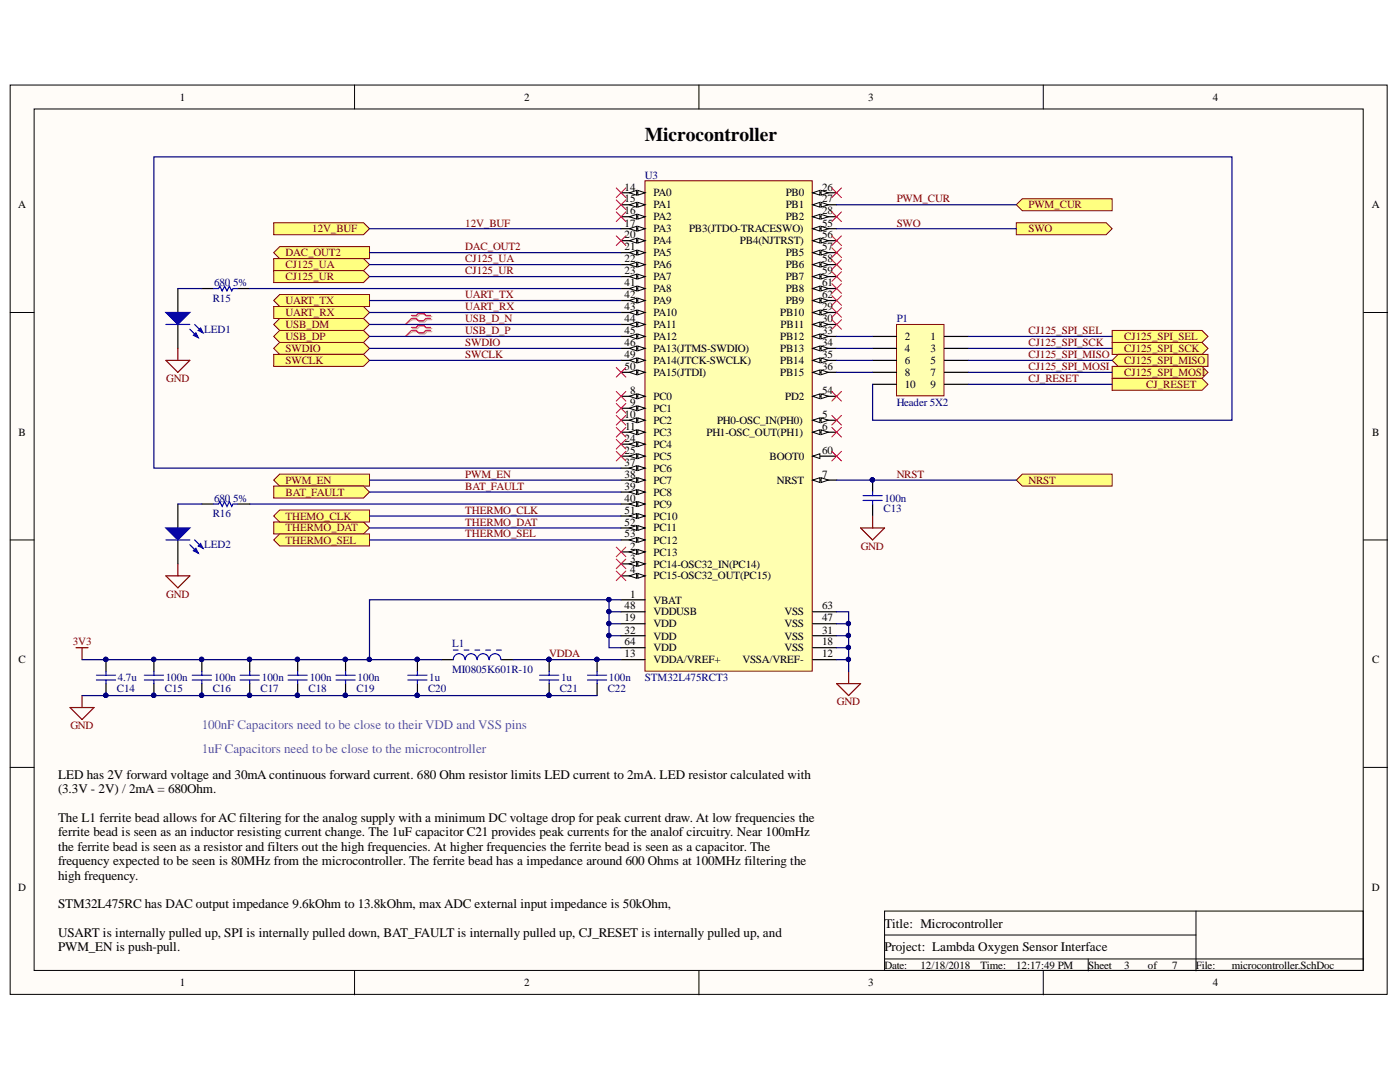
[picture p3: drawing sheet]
<svg xmlns="http://www.w3.org/2000/svg" width="279mm" height="216mm" viewBox="0 0 279 216" stroke-linecap="round" stroke-linejoin="round" font-family="sans-serif">
<defs><g id="words">
<text font-size="3.9" x="128.7" y="28">Microcontroller</text>
<g font-size="2.6" fill="#90f">
<text x="40.3" y="145.4">100nF Capacitors need to be close to their VDD and VSS pins</text>
<text x="40.3" y="150.2">1uF Capacitors need to be close to the microcontroller</text>
</g>
<g font-size="2.6">
<text x="11.6" y="155.4">LED has 2V forward voltage and 30mA continuous forward current. 680 Ohm resistor limits LED current to 2mA. LED resistor calculated with</text>
<text x="11.6" y="158.3">(3.3V - 2V) / 2mA = 680Ohm.</text>
<text x="11.6" y="164">The L1 ferrite bead allows for AC filtering for the analog supply with a minimum DC voltage drop for peak current draw. At low frequencies the</text>
<text x="11.6" y="166.9">ferrite bead is seen as an inductor resisting current change. The 1uF capacitor C21 provides peak currents for the analof circuitry. Near 100mHz</text>
<text x="11.6" y="169.8">the ferrite bead is seen as a resistor and filters out the high frequencies. At higher frequencies the ferrite bead is seen as a capacitor. The</text>
<text x="11.6" y="172.7">frequency expected to be seen is 80MHz from the microcontroller. The ferrite bead has a impedance around 600 Ohms at 100MHz filtering the</text>
<text x="11.6" y="175.5">high frequency.</text>
<text x="11.6" y="181.3">STM32L475RC has DAC output impedance 9.6kOhm to 13.8kOhm, max ADC external input impedance is 50kOhm,</text>
<text x="176.5" y="185.1">Title: Microcontroller</text>
<text x="11.6" y="186.9">USART is internally pulled up, SPI is internally pulled down, BAT_FAULT is internally pulled up, CJ_RESET is internally pulled up, and</text>
<text x="11.6" y="189.8">PWM_EN is push-pull.</text>
<text x="176.5" y="189.8">Project: Lambda Oxygen Sensor Interface</text>
</g>
<g font-size="2.2">
<text x="35.9" y="20.1">1</text>
<text x="104.6" y="20.1">2</text>
<text x="173.3" y="20.1">3</text>
<text x="242" y="20.1">4</text>
<text x="3.6" y="41.6">A</text>
<text x="124.7" y="38">14</text>
<text x="124.7" y="40.4">15</text>
<text x="130.4" y="39.2">PA0</text>
<text x="130.4" y="41.6">PA1</text>
<text x="156.8" y="39.2">PB0</text>
<text x="156.8" y="41.6">PB1</text>
<text x="164.1" y="38">26</text>
<text x="164.1" y="40.4">27</text>
<text x="273.8" y="41.6">A</text>
<text x="124.7" y="42.8">16</text>
<text x="124.7" y="45.2">17</text>
<text x="124.7" y="47.6">20</text>
<text x="130.4" y="43.9">PA2</text>
<text x="130.4" y="46.4">PA3</text>
<text x="137.5" y="46.4">PB3(JTDO-TRACESWO)</text>
<text x="156.8" y="43.9">PB2</text>
<text x="164.1" y="42.8">28</text>
<text x="164.1" y="45.2">55</text>
<text x="164.1" y="47.6">56</text>
<text x="124.7" y="49.9">21</text>
<text x="124.7" y="52.3">22</text>
<text x="130.4" y="48.8">PA4</text>
<text x="130.4" y="51.1">PA5</text>
<text x="130.4" y="53.5">PA6</text>
<text x="147.7" y="48.8">PB4(NJTRST)</text>
<text x="156.8" y="51.1">PB5</text>
<text x="156.8" y="53.5">PB6</text>
<text x="164.1" y="49.9">57</text>
<text x="164.1" y="52.3">58</text>
<text x="124.7" y="54.8">23</text>
<text x="124.7" y="57.1">41</text>
<text x="124.7" y="59.5">42</text>
<text x="130.4" y="55.9">PA7</text>
<text x="130.4" y="58.3">PA8</text>
<text x="156.8" y="55.9">PB7</text>
<text x="156.8" y="58.3">PB8</text>
<text x="164.1" y="54.8">59</text>
<text x="164.1" y="57.1">61</text>
<text x="164.1" y="59.5">62</text>
<text x="124.7" y="61.9">43</text>
<text x="124.7" y="64.3">44</text>
<text x="130.4" y="60.7">PA9</text>
<text x="130.4" y="63.1">PA10</text>
<text x="130.4" y="65.5">PA11</text>
<text x="155.7" y="63.1">PB10</text>
<text x="155.8" y="65.5">PB11</text>
<text x="156.8" y="60.7">PB9</text>
<text x="164.1" y="61.9">29</text>
<text x="164.1" y="64.3">30</text>
<text x="124.7" y="66.7">45</text>
<text x="124.7" y="69">46</text>
<text x="124.7" y="71.4">49</text>
<text x="130.4" y="67.9">PA12</text>
<text x="130.4" y="70.2">PA13(JTMS-SWDIO)</text>
<text x="155.7" y="67.9">PB12</text>
<text x="155.7" y="70.2">PB13</text>
<text x="164.1" y="66.7">33</text>
<text x="164.1" y="69">34</text>
<text x="164.1" y="71.4">35</text>
<text x="180.6" y="67.9">2</text>
<text x="180.6" y="70.2">4</text>
<text x="185.7" y="67.9">1</text>
<text x="185.7" y="70.2">3</text>
<text x="124.7" y="73.9">50</text>
<text x="130.4" y="72.7">PA14(JTCK-SWCLK)</text>
<text x="130.4" y="75">PA15(JTDI)</text>
<text x="155.7" y="72.7">PB14</text>
<text x="155.7" y="75">PB15</text>
<text x="164.1" y="73.9">36</text>
<text x="180.6" y="72.7">6</text>
<text x="180.6" y="75">8</text>
<text x="180.6" y="77.4">10</text>
<text x="185.7" y="72.7">5</text>
<text x="185.7" y="75">7</text>
<text x="185.7" y="77.4">9</text>
<text x="124.7" y="83.4">10</text>
<text x="125.8" y="78.6">8</text>
<text x="125.8" y="81">9</text>
<text x="130.4" y="79.8">PC0</text>
<text x="130.4" y="82.2">PC1</text>
<text x="156.7" y="79.8">PD2</text>
<text x="164.1" y="83.4">5</text>
<text x="164.1" y="78.6">54</text>
<text x="3.7" y="87">B</text>
<text x="124.7" y="88.1">24</text>
<text x="124.7" y="85.8">11</text>
<text x="130.4" y="84.6">PC2</text>
<text x="130.4" y="87">PC3</text>
<text x="130.4" y="89.3">PC4</text>
<text x="141" y="87">PH1-OSC_OUT(PH1)</text>
<text x="143.1" y="84.6">PH0-OSC_IN(PH0)</text>
<text x="164.1" y="85.8">6</text>
<text x="273.8" y="87">B</text>
<text x="124.7" y="90.6">25</text>
<text x="124.7" y="93">37</text>
<text x="124.7" y="95.3">38</text>
<text x="130.4" y="91.8">PC5</text>
<text x="130.4" y="94.1">PC6</text>
<text x="153.6" y="91.8">BOOT0</text>
<text x="164.1" y="90.6">60</text>
<text x="164.1" y="95.3">7</text>
<text x="124.7" y="97.7">39</text>
<text x="124.7" y="100.1">40</text>
<text x="130.4" y="96.5">PC7</text>
<text x="130.4" y="99">PC8</text>
<text x="130.4" y="101.3">PC9</text>
<text x="155" y="96.5">NRST</text>
<text x="124.7" y="102.5">51</text>
<text x="124.7" y="104.9">52</text>
<text x="124.7" y="107.2">53</text>
<text x="130.4" y="103.7">PC10</text>
<text x="130.4" y="106.1">PC11</text>
<text x="125.8" y="109.7">2</text>
<text x="125.8" y="112.1">3</text>
<text x="130.4" y="110.9">PC13</text>
<text x="130.4" y="113.2">PC14-OSC32_IN(PC14)</text>
<text x="130.4" y="108.5">PC12</text>
<text x="125.8" y="114.4">4</text>
<text x="125.8" y="119.2">1</text>
<text x="130.4" y="115.6">PC15-OSC32_OUT(PC15)</text>
<text x="124.7" y="124">19</text>
<text x="124.7" y="121.6">48</text>
<text x="130.4" y="120.4">VBAT</text>
<text x="130.4" y="125.2">VDD</text>
<text x="130.4" y="122.8">VDDUSB</text>
<text x="156.5" y="125.2">VSS</text>
<text x="156.5" y="122.8">VSS</text>
<text x="164.1" y="124">47</text>
<text x="164.1" y="121.6">63</text>
<text x="124.7" y="131.2">13</text>
<text x="124.7" y="126.4">32</text>
<text x="124.7" y="128.8">64</text>
<text x="130.4" y="127.6">VDD</text>
<text x="130.4" y="130">VDD</text>
<text x="156.5" y="130">VSS</text>
<text x="156.5" y="127.6">VSS</text>
<text x="164.1" y="131.2">12</text>
<text x="164.1" y="128.8">18</text>
<text x="164.1" y="126.4">31</text>
<text x="3.7" y="132.3">C</text>
<text x="130.4" y="132.3">VDDA/VREF+</text>
<text x="148.2" y="132.3">VSSA/VREF-</text>
<text x="273.8" y="132.3">C</text>
<text x="3.6" y="177.7">D</text>
<text x="273.8" y="177.7">D</text>
<text x="35.9" y="196.8">1</text>
<text x="104.6" y="196.8">2</text>
<text x="173.3" y="196.8">3</text>
<text x="176.5" y="193.3">Date:</text>
<text x="183.7" y="193.3">12/18/2018</text>
<text x="195.7" y="193.3">Time:</text>
<text x="202.8" y="193.3">12:17:49 PM</text>
<text x="217.2" y="193.3">Sheet</text>
<text x="224.4" y="193.3">3</text>
<text x="229.1" y="193.3">of</text>
<text x="233.9" y="193.3">7</text>
<text x="238.7" y="193.3">File:</text>
<text x="242" y="196.8">4</text>
<text x="245.9" y="193.3">microcontroller.SchDoc</text>
</g>
<g font-size="2.2" fill="#000080">
<text x="128.7" y="35.7">U3</text>
<text x="42.7" y="57.1">680 5%</text>
<text x="42.5" y="60.2">R15</text>
<text x="179" y="64.3">P1</text>
<text x="40.8" y="66.4">LED1</text>
<text x="179" y="81">Header 5X2</text>
<text x="42.7" y="100.1">680 5%</text>
<text x="176.5" y="100.1">100n</text>
<text x="42.5" y="103.2">R16</text>
<text x="176.3" y="102.3">C13</text>
<text x="40.8" y="109.4">LED2</text>
<text x="90.2" y="129">L1</text>
<text x="23.5" y="136">4.7u</text>
<text x="33.1" y="136">100n</text>
<text x="42.7" y="136">100n</text>
<text x="52.3" y="136">100n</text>
<text x="61.8" y="136">100n</text>
<text x="71.4" y="136">100n</text>
<text x="85.7" y="136">1u</text>
<text x="90.2" y="134.3">MI0805K601R-10</text>
<text x="112" y="136">1u</text>
<text x="121.5" y="136">100n</text>
<text x="128.7" y="136">STM32L475RCT3</text>
<text x="23.3" y="138.1">C14</text>
<text x="32.9" y="138.1">C15</text>
<text x="42.5" y="138.1">C16</text>
<text x="52" y="138.1">C17</text>
<text x="61.6" y="138.1">C18</text>
<text x="71.1" y="138.1">C19</text>
<text x="85.4" y="138.1">C20</text>
<text x="111.7" y="138.1">C21</text>
<text x="121.3" y="138.1">C22</text>
</g>
<g font-size="2.2" fill="#800000">
<text x="179" y="40.4">PWM_CUR</text>
<text x="205.3" y="41.6">PWM_CUR</text>
<text x="62.3" y="46.4">12V_BUF</text>
<text x="92.9" y="45.2">12V_BUF</text>
<text x="179" y="45.2">SWO</text>
<text x="205.3" y="46.4">SWO</text>
<text x="57" y="51.1">DAC_OUT2</text>
<text x="57" y="53.5">CJ125_UA</text>
<text x="92.9" y="49.9">DAC_OUT2</text>
<text x="92.9" y="52.3">CJ125_UA</text>
<text x="57" y="55.9">CJ125_UR</text>
<text x="92.9" y="54.8">CJ125_UR</text>
<text x="92.9" y="59.5">UART_TX</text>
<text x="57" y="60.7">UART_TX</text>
<text x="57" y="63.1">UART_RX</text>
<text x="57" y="65.5">USB_DM</text>
<text x="92.9" y="64.3">USB_D_N</text>
<text x="92.9" y="61.9">UART_RX</text>
<text x="57" y="70.2">SWDIO</text>
<text x="57" y="67.9">USB_DP</text>
<text x="92.9" y="66.7">USB_D_P</text>
<text x="92.9" y="69">SWDIO</text>
<text x="92.9" y="71.4">SWCLK</text>
<text x="205.3" y="66.7">CJ125_SPI_SEL</text>
<text x="205.3" y="69">CJ125_SPI_SCK</text>
<text x="205.3" y="71.4">CJ125_SPI_MISO</text>
<text x="224.4" y="70.2">CJ125_SPI_SCK</text>
<text x="224.4" y="67.9">CJ125_SPI_SEL</text>
<text x="33.2" y="76.2">GND</text>
<text x="57" y="72.7">SWCLK</text>
<text x="205.3" y="73.9">CJ125_SPI_MOSI</text>
<text x="205.3" y="76.2">CJ_RESET</text>
<text x="224.4" y="72.7">CJ125_SPI_MISO</text>
<text x="224.4" y="75">CJ125_SPI_MOSI</text>
<text x="228.8" y="77.4">CJ_RESET</text>
<text x="92.9" y="95.3">PWM_EN</text>
<text x="179" y="95.3">NRST</text>
<text x="57" y="96.5">PWM_EN</text>
<text x="57" y="99">BAT_FAULT</text>
<text x="92.9" y="97.7">BAT_FAULT</text>
<text x="205.3" y="96.5">NRST</text>
<text x="57" y="106.1">THERMO_DAT</text>
<text x="57" y="103.7">THEMO_CLK</text>
<text x="92.9" y="104.9">THERMO_DAT</text>
<text x="92.9" y="107.2">THERMO_SEL</text>
<text x="92.9" y="102.5">THERMO_CLK</text>
<text x="57" y="108.5">THERMO_SEL</text>
<text x="171.8" y="109.7">GND</text>
<text x="33.2" y="119.2">GND</text>
<text x="14.5" y="128.8">3V3</text>
<text x="109.6" y="131.2">VDDA</text>
<text x="167" y="140.7">GND</text>
<text x="14" y="145.5">GND</text>
</g>
</g></defs>
<g fill="#fffcf8" stroke="#000" stroke-width=".2">
<path d="M2 17h274.8v181.4h-274.8z"/>
<path d="M6.8 21.7h265.3v171.9h-265.3z"/>
</g>
<g fill="none" stroke="#000" stroke-width=".2">
<path d="M70.8 17v4.7M139.5 17v4.7M208.2 17v4.7M2 62.4h4.8M272.2 62.4h4.7M2 107.7h4.8M272.2 107.7h4.7M2 153.1h4.8M272.2 153.1h4.7M70.8 193.7v4.8M139.5 193.7v4.8M176.5 181.8h95.6v11.8h-95.6z"/>
<path d="M176.5 186.6h62.2M176.5 191.3h95.7M208.2 193.7v4.8M217.2 191.3v2.4M238.7 181.8v11.9"/>
</g>
<path d="M128.7 36.1h33.4v97.8h-33.4z" fill="#ffffb0" stroke="#800000" stroke-width=".2"/>
<path d="M123.9 83.9h4.8" fill="none" stroke="#000" stroke-width=".24"/>
<path d="M127.3 83.4l1.4 .5-1.4 .4z" fill="#fffcf8"/>
<path d="M127.3 83.4l1.4 .5-1.4 .4z" fill="none" stroke="#000" stroke-width=".2"/>
<path d="M125.6 83.9l1.5-.5v.9z" fill="#fffcf8"/>
<path d="M125.6 83.9l1.5-.5v.9z" fill="none" stroke="#000" stroke-width=".2"/>
<path d="M123.9 86.2h4.8" fill="none" stroke="#000" stroke-width=".24"/>
<path d="M127.3 85.8l1.4 .4-1.4 .5z" fill="#fffcf8"/>
<path d="M127.3 85.8l1.4 .4-1.4 .5z" fill="none" stroke="#000" stroke-width=".2"/>
<path d="M125.6 86.2l1.5-.4v.9z" fill="#fffcf8"/>
<path d="M125.6 86.2l1.5-.4v.9z" fill="none" stroke="#000" stroke-width=".2"/>
<path d="M123.9 38.5h4.8" fill="none" stroke="#000" stroke-width=".24"/>
<path d="M127.3 38l1.4 .5-1.4 .4z" fill="#fffcf8"/>
<path d="M127.3 38l1.4 .5-1.4 .4z" fill="none" stroke="#000" stroke-width=".2"/>
<path d="M125.6 38.5l1.5-.5v.9z" fill="#fffcf8"/>
<path d="M125.6 38.5l1.5-.5v.9z" fill="none" stroke="#000" stroke-width=".2"/>
<path d="M123.9 40.9h4.8" fill="none" stroke="#000" stroke-width=".24"/>
<path d="M127.3 40.4l1.4 .5-1.4 .4z" fill="#fffcf8"/>
<path d="M127.3 40.4l1.4 .5-1.4 .4z" fill="none" stroke="#000" stroke-width=".2"/>
<path d="M125.6 40.9l1.5-.5v.9z" fill="#fffcf8"/>
<path d="M125.6 40.9l1.5-.5v.9z" fill="none" stroke="#000" stroke-width=".2"/>
<path d="M123.9 43.2h4.8" fill="none" stroke="#000" stroke-width=".24"/>
<path d="M127.3 42.8l1.4 .4-1.4 .5z" fill="#fffcf8"/>
<path d="M127.3 42.8l1.4 .4-1.4 .5z" fill="none" stroke="#000" stroke-width=".2"/>
<path d="M125.6 43.2l1.5-.4v.9z" fill="#fffcf8"/>
<path d="M125.6 43.2l1.5-.4v.9z" fill="none" stroke="#000" stroke-width=".2"/>
<path d="M123.9 45.6h4.8" fill="none" stroke="#000" stroke-width=".24"/>
<path d="M127.3 45.2l1.4 .4-1.4 .5z" fill="#fffcf8"/>
<path d="M127.3 45.2l1.4 .4-1.4 .5z" fill="none" stroke="#000" stroke-width=".2"/>
<path d="M125.6 45.6l1.5-.4v.9z" fill="#fffcf8"/>
<path d="M125.6 45.6l1.5-.4v.9z" fill="none" stroke="#000" stroke-width=".2"/>
<path d="M123.9 110.1h4.8" fill="none" stroke="#000" stroke-width=".24"/>
<path d="M127.3 109.7l1.4 .4-1.4 .5z" fill="#fffcf8"/>
<path d="M127.3 109.7l1.4 .4-1.4 .5z" fill="none" stroke="#000" stroke-width=".2"/>
<path d="M125.6 110.1l1.5-.4v.9z" fill="#fffcf8"/>
<path d="M125.6 110.1l1.5-.4v.9z" fill="none" stroke="#000" stroke-width=".2"/>
<path d="M123.9 48h4.8" fill="none" stroke="#000" stroke-width=".24"/>
<path d="M127.3 47.5l1.4 .5-1.4 .5z" fill="#fffcf8"/>
<path d="M127.3 47.5l1.4 .5-1.4 .5z" fill="none" stroke="#000" stroke-width=".2"/>
<path d="M125.6 48l1.5-.5v1z" fill="#fffcf8"/>
<path d="M125.6 48l1.5-.5v1z" fill="none" stroke="#000" stroke-width=".2"/>
<path d="M123.9 50.4h4.8" fill="none" stroke="#000" stroke-width=".24"/>
<path d="M127.3 49.9l1.4 .5-1.4 .5z" fill="#fffcf8"/>
<path d="M127.3 49.9l1.4 .5-1.4 .5z" fill="none" stroke="#000" stroke-width=".2"/>
<path d="M125.6 50.4l1.5-.5v1z" fill="#fffcf8"/>
<path d="M125.6 50.4l1.5-.5v1z" fill="none" stroke="#000" stroke-width=".2"/>
<path d="M123.9 52.8h4.8" fill="none" stroke="#000" stroke-width=".24"/>
<path d="M127.3 52.3l1.4 .5-1.4 .5z" fill="#fffcf8"/>
<path d="M127.3 52.3l1.4 .5-1.4 .5z" fill="none" stroke="#000" stroke-width=".2"/>
<path d="M125.6 52.8l1.5-.5v1z" fill="#fffcf8"/>
<path d="M125.6 52.8l1.5-.5v1z" fill="none" stroke="#000" stroke-width=".2"/>
<path d="M123.9 55.2h4.8" fill="none" stroke="#000" stroke-width=".24"/>
<path d="M127.3 54.7l1.4 .5-1.4 .5z" fill="#fffcf8"/>
<path d="M127.3 54.7l1.4 .5-1.4 .5z" fill="none" stroke="#000" stroke-width=".2"/>
<path d="M125.6 55.2l1.5-.5v1z" fill="#fffcf8"/>
<path d="M125.6 55.2l1.5-.5v1z" fill="none" stroke="#000" stroke-width=".2"/>
<path d="M123.9 88.6h4.8" fill="none" stroke="#000" stroke-width=".24"/>
<path d="M127.3 88.2l1.4 .4-1.4 .5z" fill="#fffcf8"/>
<path d="M127.3 88.2l1.4 .4-1.4 .5z" fill="none" stroke="#000" stroke-width=".2"/>
<path d="M125.6 88.6l1.5-.4v.9z" fill="#fffcf8"/>
<path d="M125.6 88.6l1.5-.4v.9z" fill="none" stroke="#000" stroke-width=".2"/>
<path d="M123.9 91h4.8" fill="none" stroke="#000" stroke-width=".24"/>
<path d="M127.3 90.5l1.4 .5-1.4 .5z" fill="#fffcf8"/>
<path d="M127.3 90.5l1.4 .5-1.4 .5z" fill="none" stroke="#000" stroke-width=".2"/>
<path d="M125.6 91l1.5-.5v1z" fill="#fffcf8"/>
<path d="M125.6 91l1.5-.5v1z" fill="none" stroke="#000" stroke-width=".2"/>
<path d="M162.2 38.5h4.8" fill="none" stroke="#000" stroke-width=".24"/>
<path d="M162.2 38.5l1.4-.5v.9z" fill="#fffcf8"/>
<path d="M162.2 38.5l1.4-.5v.9z" fill="none" stroke="#000" stroke-width=".2"/>
<path d="M163.9 38l1.4 .5-1.4 .4z" fill="#fffcf8"/>
<path d="M163.9 38l1.4 .5-1.4 .4z" fill="none" stroke="#000" stroke-width=".2"/>
<path d="M162.2 40.9h4.8" fill="none" stroke="#000" stroke-width=".24"/>
<path d="M162.2 40.9l1.4-.5v.9z" fill="#fffcf8"/>
<path d="M162.2 40.9l1.4-.5v.9z" fill="none" stroke="#000" stroke-width=".2"/>
<path d="M163.9 40.4l1.4 .5-1.4 .4z" fill="#fffcf8"/>
<path d="M163.9 40.4l1.4 .5-1.4 .4z" fill="none" stroke="#000" stroke-width=".2"/>
<path d="M162.2 43.2h4.8" fill="none" stroke="#000" stroke-width=".24"/>
<path d="M162.2 43.2l1.4-.4v.9z" fill="#fffcf8"/>
<path d="M162.2 43.2l1.4-.4v.9z" fill="none" stroke="#000" stroke-width=".2"/>
<path d="M163.9 42.8l1.4 .4-1.4 .5z" fill="#fffcf8"/>
<path d="M163.9 42.8l1.4 .4-1.4 .5z" fill="none" stroke="#000" stroke-width=".2"/>
<path d="M162.2 62.4h4.8" fill="none" stroke="#000" stroke-width=".24"/>
<path d="M162.2 62.4l1.4-.5v.9z" fill="#fffcf8"/>
<path d="M162.2 62.4l1.4-.5v.9z" fill="none" stroke="#000" stroke-width=".2"/>
<path d="M163.9 61.9l1.4 .5-1.4 .4z" fill="#fffcf8"/>
<path d="M163.9 61.9l1.4 .5-1.4 .4z" fill="none" stroke="#000" stroke-width=".2"/>
<path d="M123.9 112.5h4.8" fill="none" stroke="#000" stroke-width=".24"/>
<path d="M127.3 112l1.4 .5-1.4 .5z" fill="#fffcf8"/>
<path d="M127.3 112l1.4 .5-1.4 .5z" fill="none" stroke="#000" stroke-width=".2"/>
<path d="M125.6 112.5l1.5-.5v1z" fill="#fffcf8"/>
<path d="M125.6 112.5l1.5-.5v1z" fill="none" stroke="#000" stroke-width=".2"/>
<path d="M162.2 64.7h4.8" fill="none" stroke="#000" stroke-width=".24"/>
<path d="M162.2 64.7l1.4-.4v.9z" fill="#fffcf8"/>
<path d="M162.2 64.7l1.4-.4v.9z" fill="none" stroke="#000" stroke-width=".2"/>
<path d="M163.9 64.3l1.4 .4-1.4 .5z" fill="#fffcf8"/>
<path d="M163.9 64.3l1.4 .4-1.4 .5z" fill="none" stroke="#000" stroke-width=".2"/>
<path d="M162.2 67.1h4.8" fill="none" stroke="#000" stroke-width=".24"/>
<path d="M162.2 67.1l1.4-.4v.9z" fill="#fffcf8"/>
<path d="M162.2 67.1l1.4-.4v.9z" fill="none" stroke="#000" stroke-width=".2"/>
<path d="M163.9 66.7l1.4 .4-1.4 .5z" fill="#fffcf8"/>
<path d="M163.9 66.7l1.4 .4-1.4 .5z" fill="none" stroke="#000" stroke-width=".2"/>
<path d="M162.2 69.5h4.8" fill="none" stroke="#000" stroke-width=".24"/>
<path d="M162.2 69.5l1.4-.5v1z" fill="#fffcf8"/>
<path d="M162.2 69.5l1.4-.5v1z" fill="none" stroke="#000" stroke-width=".2"/>
<path d="M163.9 69l1.4 .5-1.4 .5z" fill="#fffcf8"/>
<path d="M163.9 69l1.4 .5-1.4 .5z" fill="none" stroke="#000" stroke-width=".2"/>
<path d="M162.2 71.9h4.8" fill="none" stroke="#000" stroke-width=".24"/>
<path d="M162.2 71.9l1.4-.5v1z" fill="#fffcf8"/>
<path d="M162.2 71.9l1.4-.5v1z" fill="none" stroke="#000" stroke-width=".2"/>
<path d="M163.9 71.4l1.4 .5-1.4 .5z" fill="#fffcf8"/>
<path d="M163.9 71.4l1.4 .5-1.4 .5z" fill="none" stroke="#000" stroke-width=".2"/>
<path d="M162.2 74.3h4.8" fill="none" stroke="#000" stroke-width=".24"/>
<path d="M162.2 74.3l1.4-.5v1z" fill="#fffcf8"/>
<path d="M162.2 74.3l1.4-.5v1z" fill="none" stroke="#000" stroke-width=".2"/>
<path d="M163.9 73.8l1.4 .5-1.4 .5z" fill="#fffcf8"/>
<path d="M163.9 73.8l1.4 .5-1.4 .5z" fill="none" stroke="#000" stroke-width=".2"/>
<path d="M123.9 93.4h4.8" fill="none" stroke="#000" stroke-width=".24"/>
<path d="M127.3 92.9l1.4 .5-1.4 .5z" fill="#fffcf8"/>
<path d="M127.3 92.9l1.4 .5-1.4 .5z" fill="none" stroke="#000" stroke-width=".2"/>
<path d="M125.6 93.4l1.5-.5v1z" fill="#fffcf8"/>
<path d="M125.6 93.4l1.5-.5v1z" fill="none" stroke="#000" stroke-width=".2"/>
<path d="M123.9 95.8h4.8" fill="none" stroke="#000" stroke-width=".24"/>
<path d="M127.3 95.3l1.4 .5-1.4 .5z" fill="#fffcf8"/>
<path d="M127.3 95.3l1.4 .5-1.4 .5z" fill="none" stroke="#000" stroke-width=".2"/>
<path d="M125.6 95.8l1.5-.5v1z" fill="#fffcf8"/>
<path d="M125.6 95.8l1.5-.5v1z" fill="none" stroke="#000" stroke-width=".2"/>
<path d="M123.9 98.2h4.8" fill="none" stroke="#000" stroke-width=".24"/>
<path d="M127.3 97.7l1.4 .5-1.4 .5z" fill="#fffcf8"/>
<path d="M127.3 97.7l1.4 .5-1.4 .5z" fill="none" stroke="#000" stroke-width=".2"/>
<path d="M125.6 98.2l1.5-.5v1z" fill="#fffcf8"/>
<path d="M125.6 98.2l1.5-.5v1z" fill="none" stroke="#000" stroke-width=".2"/>
<path d="M123.9 114.9h4.8" fill="none" stroke="#000" stroke-width=".24"/>
<path d="M127.3 114.4l1.4 .5-1.4 .5z" fill="#fffcf8"/>
<path d="M127.3 114.4l1.4 .5-1.4 .5z" fill="none" stroke="#000" stroke-width=".2"/>
<path d="M125.6 114.9l1.5-.5v1z" fill="#fffcf8"/>
<path d="M125.6 114.9l1.5-.5v1z" fill="none" stroke="#000" stroke-width=".2"/>
<path d="M123.9 100.6h4.8" fill="none" stroke="#000" stroke-width=".24"/>
<path d="M127.3 100.1l1.4 .5-1.4 .5z" fill="#fffcf8"/>
<path d="M127.3 100.1l1.4 .5-1.4 .5z" fill="none" stroke="#000" stroke-width=".2"/>
<path d="M125.6 100.6l1.5-.5v1z" fill="#fffcf8"/>
<path d="M125.6 100.6l1.5-.5v1z" fill="none" stroke="#000" stroke-width=".2"/>
<path d="M123.9 57.6h4.8" fill="none" stroke="#000" stroke-width=".24"/>
<path d="M127.3 57.1l1.4 .5-1.4 .5z" fill="#fffcf8"/>
<path d="M127.3 57.1l1.4 .5-1.4 .5z" fill="none" stroke="#000" stroke-width=".2"/>
<path d="M125.6 57.6l1.5-.5v1z" fill="#fffcf8"/>
<path d="M125.6 57.6l1.5-.5v1z" fill="none" stroke="#000" stroke-width=".2"/>
<path d="M123.9 60h4.8" fill="none" stroke="#000" stroke-width=".24"/>
<path d="M127.3 59.5l1.4 .5-1.4 .4z" fill="#fffcf8"/>
<path d="M127.3 59.5l1.4 .5-1.4 .4z" fill="none" stroke="#000" stroke-width=".2"/>
<path d="M125.6 60l1.5-.5v.9z" fill="#fffcf8"/>
<path d="M125.6 60l1.5-.5v.9z" fill="none" stroke="#000" stroke-width=".2"/>
<path d="M123.9 62.4h4.8" fill="none" stroke="#000" stroke-width=".24"/>
<path d="M127.3 61.9l1.4 .5-1.4 .4z" fill="#fffcf8"/>
<path d="M127.3 61.9l1.4 .5-1.4 .4z" fill="none" stroke="#000" stroke-width=".2"/>
<path d="M125.6 62.4l1.5-.5v.9z" fill="#fffcf8"/>
<path d="M125.6 62.4l1.5-.5v.9z" fill="none" stroke="#000" stroke-width=".2"/>
<path d="M123.9 64.7h4.8" fill="none" stroke="#000" stroke-width=".24"/>
<path d="M127.3 64.3l1.4 .4-1.4 .5z" fill="#fffcf8"/>
<path d="M127.3 64.3l1.4 .4-1.4 .5z" fill="none" stroke="#000" stroke-width=".2"/>
<path d="M125.6 64.7l1.5-.4v.9z" fill="#fffcf8"/>
<path d="M125.6 64.7l1.5-.4v.9z" fill="none" stroke="#000" stroke-width=".2"/>
<path d="M123.9 67.1h4.8" fill="none" stroke="#000" stroke-width=".24"/>
<path d="M127.3 66.7l1.4 .4-1.4 .5z" fill="#fffcf8"/>
<path d="M127.3 66.7l1.4 .4-1.4 .5z" fill="none" stroke="#000" stroke-width=".2"/>
<path d="M125.6 67.1l1.5-.4v.9z" fill="#fffcf8"/>
<path d="M125.6 67.1l1.5-.4v.9z" fill="none" stroke="#000" stroke-width=".2"/>
<path d="M123.9 69.5h4.8" fill="none" stroke="#000" stroke-width=".24"/>
<path d="M127.3 69l1.4 .5-1.4 .5z" fill="#fffcf8"/>
<path d="M127.3 69l1.4 .5-1.4 .5z" fill="none" stroke="#000" stroke-width=".2"/>
<path d="M125.6 69.5l1.5-.5v1z" fill="#fffcf8"/>
<path d="M125.6 69.5l1.5-.5v1z" fill="none" stroke="#000" stroke-width=".2"/>
<path d="M123.9 71.9h4.8" fill="none" stroke="#000" stroke-width=".24"/>
<path d="M127.3 71.4l1.4 .5-1.4 .5z" fill="#fffcf8"/>
<path d="M127.3 71.4l1.4 .5-1.4 .5z" fill="none" stroke="#000" stroke-width=".2"/>
<path d="M125.6 71.9l1.5-.5v1z" fill="#fffcf8"/>
<path d="M125.6 71.9l1.5-.5v1z" fill="none" stroke="#000" stroke-width=".2"/>
<path d="M162.2 83.9h4.8" fill="none" stroke="#000" stroke-width=".24"/>
<path d="M162.2 83.9l1.4-.5v.9z" fill="#fffcf8"/>
<path d="M162.2 83.9l1.4-.5v.9z" fill="none" stroke="#000" stroke-width=".2"/>
<path d="M163.9 83.4l1.4 .5-1.4 .4z" fill="#fffcf8"/>
<path d="M163.9 83.4l1.4 .5-1.4 .4z" fill="none" stroke="#000" stroke-width=".2"/>
<path d="M123.9 74.3h4.8" fill="none" stroke="#000" stroke-width=".24"/>
<path d="M127.3 73.8l1.4 .5-1.4 .5z" fill="#fffcf8"/>
<path d="M127.3 73.8l1.4 .5-1.4 .5z" fill="none" stroke="#000" stroke-width=".2"/>
<path d="M125.6 74.3l1.5-.5v1z" fill="#fffcf8"/>
<path d="M125.6 74.3l1.5-.5v1z" fill="none" stroke="#000" stroke-width=".2"/>
<path d="M123.9 103h4.8" fill="none" stroke="#000" stroke-width=".24"/>
<path d="M127.3 102.5l1.4 .5-1.4 .4z" fill="#fffcf8"/>
<path d="M127.3 102.5l1.4 .5-1.4 .4z" fill="none" stroke="#000" stroke-width=".2"/>
<path d="M125.6 103l1.5-.5v.9z" fill="#fffcf8"/>
<path d="M125.6 103l1.5-.5v.9z" fill="none" stroke="#000" stroke-width=".2"/>
<path d="M123.9 105.4h4.8" fill="none" stroke="#000" stroke-width=".24"/>
<path d="M127.3 104.9l1.4 .5-1.4 .4z" fill="#fffcf8"/>
<path d="M127.3 104.9l1.4 .5-1.4 .4z" fill="none" stroke="#000" stroke-width=".2"/>
<path d="M125.6 105.4l1.5-.5v.9z" fill="#fffcf8"/>
<path d="M125.6 105.4l1.5-.5v.9z" fill="none" stroke="#000" stroke-width=".2"/>
<path d="M123.9 107.7h4.8" fill="none" stroke="#000" stroke-width=".24"/>
<path d="M127.3 107.3l1.4 .4-1.4 .5z" fill="#fffcf8"/>
<path d="M127.3 107.3l1.4 .4-1.4 .5z" fill="none" stroke="#000" stroke-width=".2"/>
<path d="M125.6 107.7l1.5-.4v.9z" fill="#fffcf8"/>
<path d="M125.6 107.7l1.5-.4v.9z" fill="none" stroke="#000" stroke-width=".2"/>
<path d="M162.2 79.1h4.8" fill="none" stroke="#000" stroke-width=".24"/>
<path d="M162.2 79.1l1.4-.5v1z" fill="#fffcf8"/>
<path d="M162.2 79.1l1.4-.5v1z" fill="none" stroke="#000" stroke-width=".2"/>
<path d="M163.9 78.6l1.4 .5-1.4 .5z" fill="#fffcf8"/>
<path d="M163.9 78.6l1.4 .5-1.4 .5z" fill="none" stroke="#000" stroke-width=".2"/>
<path d="M162.2 45.6h4.8" fill="none" stroke="#000" stroke-width=".24"/>
<path d="M162.2 45.6l1.4-.4v.9z" fill="#fffcf8"/>
<path d="M162.2 45.6l1.4-.4v.9z" fill="none" stroke="#000" stroke-width=".2"/>
<path d="M163.9 45.2l1.4 .4-1.4 .5z" fill="#fffcf8"/>
<path d="M163.9 45.2l1.4 .4-1.4 .5z" fill="none" stroke="#000" stroke-width=".2"/>
<path d="M162.2 48h4.8" fill="none" stroke="#000" stroke-width=".24"/>
<path d="M162.2 48l1.4-.5v1z" fill="#fffcf8"/>
<path d="M162.2 48l1.4-.5v1z" fill="none" stroke="#000" stroke-width=".2"/>
<path d="M163.9 47.5l1.4 .5-1.4 .5z" fill="#fffcf8"/>
<path d="M163.9 47.5l1.4 .5-1.4 .5z" fill="none" stroke="#000" stroke-width=".2"/>
<path d="M162.2 50.4h4.8" fill="none" stroke="#000" stroke-width=".24"/>
<path d="M162.2 50.4l1.4-.5v1z" fill="#fffcf8"/>
<path d="M162.2 50.4l1.4-.5v1z" fill="none" stroke="#000" stroke-width=".2"/>
<path d="M163.9 49.9l1.4 .5-1.4 .5z" fill="#fffcf8"/>
<path d="M163.9 49.9l1.4 .5-1.4 .5z" fill="none" stroke="#000" stroke-width=".2"/>
<path d="M162.2 52.8h4.8" fill="none" stroke="#000" stroke-width=".24"/>
<path d="M162.2 52.8l1.4-.5v1z" fill="#fffcf8"/>
<path d="M162.2 52.8l1.4-.5v1z" fill="none" stroke="#000" stroke-width=".2"/>
<path d="M163.9 52.3l1.4 .5-1.4 .5z" fill="#fffcf8"/>
<path d="M163.9 52.3l1.4 .5-1.4 .5z" fill="none" stroke="#000" stroke-width=".2"/>
<path d="M162.2 55.2h4.8" fill="none" stroke="#000" stroke-width=".24"/>
<path d="M162.2 55.2l1.4-.5v1z" fill="#fffcf8"/>
<path d="M162.2 55.2l1.4-.5v1z" fill="none" stroke="#000" stroke-width=".2"/>
<path d="M163.9 54.7l1.4 .5-1.4 .5z" fill="#fffcf8"/>
<path d="M163.9 54.7l1.4 .5-1.4 .5z" fill="none" stroke="#000" stroke-width=".2"/>
<path d="M162.2 86.2h4.8" fill="none" stroke="#000" stroke-width=".24"/>
<path d="M162.2 86.2l1.4-.4v.9z" fill="#fffcf8"/>
<path d="M162.2 86.2l1.4-.4v.9z" fill="none" stroke="#000" stroke-width=".2"/>
<path d="M163.9 85.8l1.4 .4-1.4 .5z" fill="#fffcf8"/>
<path d="M163.9 85.8l1.4 .4-1.4 .5z" fill="none" stroke="#000" stroke-width=".2"/>
<path d="M162.2 91h4.8" fill="none" stroke="#000" stroke-width=".24"/>
<path d="M162.2 91l1.4-.5v1z" fill="#fffcf8"/>
<path d="M162.2 91l1.4-.5v1z" fill="none" stroke="#000" stroke-width=".2"/>
<path d="M162.2 57.6h4.8" fill="none" stroke="#000" stroke-width=".24"/>
<path d="M162.2 57.6l1.4-.5v1z" fill="#fffcf8"/>
<path d="M162.2 57.6l1.4-.5v1z" fill="none" stroke="#000" stroke-width=".2"/>
<path d="M163.9 57.1l1.4 .5-1.4 .5z" fill="#fffcf8"/>
<path d="M163.9 57.1l1.4 .5-1.4 .5z" fill="none" stroke="#000" stroke-width=".2"/>
<path d="M162.2 60h4.8" fill="none" stroke="#000" stroke-width=".24"/>
<path d="M162.2 60l1.4-.5v.9z" fill="#fffcf8"/>
<path d="M162.2 60l1.4-.5v.9z" fill="none" stroke="#000" stroke-width=".2"/>
<path d="M163.9 59.5l1.4 .5-1.4 .4z" fill="#fffcf8"/>
<path d="M163.9 59.5l1.4 .5-1.4 .4z" fill="none" stroke="#000" stroke-width=".2"/>
<path d="M162.2 95.8h4.8" fill="none" stroke="#000" stroke-width=".24"/>
<path d="M162.2 95.8l1.4-.5v1z" fill="#fffcf8"/>
<path d="M162.2 95.8l1.4-.5v1z" fill="none" stroke="#000" stroke-width=".2"/>
<path d="M163.9 95.3l1.4 .5-1.4 .5z" fill="#fffcf8"/>
<path d="M163.9 95.3l1.4 .5-1.4 .5z" fill="none" stroke="#000" stroke-width=".2"/>
<path d="M123.9 79.1h4.8" fill="none" stroke="#000" stroke-width=".24"/>
<path d="M127.3 78.6l1.4 .5-1.4 .5z" fill="#fffcf8"/>
<path d="M127.3 78.6l1.4 .5-1.4 .5z" fill="none" stroke="#000" stroke-width=".2"/>
<path d="M125.6 79.1l1.5-.5v1z" fill="#fffcf8"/>
<path d="M125.6 79.1l1.5-.5v1z" fill="none" stroke="#000" stroke-width=".2"/>
<path d="M123.9 81.5h4.8" fill="none" stroke="#000" stroke-width=".24"/>
<path d="M127.3 81l1.4 .5-1.4 .4z" fill="#fffcf8"/>
<path d="M127.3 81l1.4 .5-1.4 .4z" fill="none" stroke="#000" stroke-width=".2"/>
<path d="M125.6 81.5l1.5-.5v.9z" fill="#fffcf8"/>
<path d="M125.6 81.5l1.5-.5v.9z" fill="none" stroke="#000" stroke-width=".2"/>
<path d="M123.9 119.7h4.8M123.9 131.6h4.8M123.9 129.2h4.8M123.9 124.5h4.8M123.9 126.9h4.8M123.9 122.1h4.8M162.2 131.6h4.8M162.2 129.2h4.8M162.2 124.5h4.8M162.2 126.9h4.8M162.2 122.1h4.8" fill="none" stroke="#000" stroke-width=".24"/>
<path d="M15.2 129.2h2.4M16.4 129.2v2.4M167 136.4h4.8l-2.4 2.4zM169.4 134v2.4" fill="none" stroke="#800000" stroke-width=".24"/>
<g fill="#ffff80" stroke="#800000" stroke-width=".2">
<path d="M54.6 69.5l1.2-1.2h16.7l1.2 1.2-1.2 1.2h-16.7z" fill-rule="evenodd"/>
<path d="M54.6 70.7h17.9l1.2 1.2-1.2 1.2h-17.9z" fill-rule="evenodd"/>
<path d="M202.8 44.4h18l1.2 1.2-1.2 1.2h-18z" fill-rule="evenodd"/>
<path d="M202.8 95.8l1.2-1.2h18v2.4h-18z" fill-rule="evenodd"/>
<path d="M54.6 50.4l1.2-1.2h17.9v2.4h-17.9z" fill-rule="evenodd"/>
<path d="M54.6 60l1.2-1.2h17.9v2.4h-17.9z" fill-rule="evenodd"/>
<path d="M54.6 61.2h17.9l1.2 1.2-1.2 1.1h-17.9z" fill-rule="evenodd"/>
<path d="M222 68.3h17.9l1.2 1.2-1.2 1.2h-17.9z" fill-rule="evenodd"/>
<path d="M222 71.9l1.1-1.2h18v2.4h-18z" fill-rule="evenodd"/>
<path d="M222 73.1h17.9l1.2 1.2-1.2 1.2h-17.9z" fill-rule="evenodd"/>
</g>
<path d="M174.1 95.8v2.4M174.1 100.6v2.4M30.7 131.6v2.4M30.7 136.4v2.4M40.3 131.6v2.4M40.3 136.4v2.4M49.8 131.6v2.4M49.8 136.4v2.4M59.4 131.6v2.4M59.4 136.4v2.4" fill="none" stroke="#000" stroke-width=".24"/>
<g fill="#000080" stroke="#000080" stroke-width=".2">
<circle cx="40.2" cy="138.7" r=".43"/>
<circle cx="40.2" cy="131.6" r=".43"/>
<circle cx="49.8" cy="138.7" r=".43"/>
<circle cx="49.8" cy="131.6" r=".43"/>
<circle cx="59.4" cy="138.7" r=".43"/>
<circle cx="59.4" cy="131.6" r=".43"/>
<circle cx="30.7" cy="138.7" r=".43"/>
<circle cx="30.7" cy="131.6" r=".43"/>
<circle cx="174.1" cy="95.7" r=".43"/>
</g>
<g fill="none" stroke="#00f" stroke-width=".24">
<path d="M172.2 98.9h3.9M172.2 99.9h3.9M174.1 98.2v.7M174.1 99.9v.7M28.8 134.7h3.8M28.8 135.7h3.8M30.7 134v.7M30.7 135.7v.7M38.4 134.7h3.8M38.4 135.7h3.8M40.3 134v.7M40.3 135.7v.7"/>
<path d="M47.9 134.7h3.9M47.9 135.7h3.9M49.8 134v.7M49.8 135.7v.7M57.5 134.7h3.8M57.5 135.7h3.8M59.4 134v.7M59.4 135.7v.7"/>
</g>
<path d="M171.8 105.4h4.7l-2.4 2.3zM174.1 103v2.4M16.4 138.8v2.4M14 141.2h4.8l-2.4 2.4z" fill="none" stroke="#800000" stroke-width=".24"/>
<path d="M166 82.9l1.9 1.9M166 85.3l1.9 1.9M167.9 82.9l-1.9 1.9M167.9 85.3l-1.9 1.9M123 111.6l1.9 1.9M123 114l1.9 1.9M124.9 111.6l-1.9 1.9M124.9 114l-1.9 1.9" fill="none" stroke="#f00" stroke-width=".2"/>
<g fill="#ffff80" stroke="#800000" stroke-width=".2">
<path d="M222 65.9h17.9l1.2 1.2-1.2 1.2h-17.9z" fill-rule="evenodd"/>
<path d="M54.6 95.8l1.2-1.2h17.9v2.4h-17.9z" fill-rule="evenodd"/>
<path d="M54.6 54h17.9l1.2 1.2-1.2 1.2h-17.9z" fill-rule="evenodd"/>
<path d="M54.6 51.6h17.9l1.2 1.2-1.2 1.2h-17.9z" fill-rule="evenodd"/>
</g>
<path d="M119.2 131.6v2.4M119.2 136.4v2.4" fill="none" stroke="#000" stroke-width=".24"/>
<g fill="#000080" stroke="#000080" stroke-width=".2">
<circle cx="119.1" cy="131.6" r=".43"/>
<circle cx="109.6" cy="131.6" r=".43"/>
</g>
<path d="M117.3 134.7h3.8M117.3 135.7h3.8M119.2 134v.7M119.2 135.7v.7" fill="none" stroke="#00f" stroke-width=".24"/>
<g fill="#ffff80" stroke="#800000" stroke-width=".2">
<path d="M54.6 44.4h17.9l1.2 1.2-1.2 1.2h-17.9z" fill-rule="evenodd"/>
<path d="M54.6 67.1l1.2-1.2h16.7l1.2 1.2-1.2 1.2h-16.7z" fill-rule="evenodd"/>
<path d="M54.6 64.7l1.2-1.2h16.7l1.2 1.2-1.2 1.2h-16.7z" fill-rule="evenodd"/>
</g>
<g fill="none" stroke="#f00" stroke-width=".2">
<path d="M123 37.5l1.9 1.9M123 39.9l1.9 1.9M124.9 37.5l-1.9 1.9M124.9 39.9l-1.9 1.9M166 37.5l1.9 1.9M167.9 37.5l-1.9 1.9M166 42.3l1.9 1.9M166 47.1l1.9 1.9M166 49.5l1.9 1.9M166 51.8l1.9 2M166 54.2l1.9 1.9M166 56.6l1.9 1.9"/>
<path d="M166 59l1.9 1.9M167.9 47.1l-1.9 1.9M167.9 42.3l-1.9 1.9M167.9 49.5l-1.9 1.9M167.9 51.8l-1.9 2M167.9 54.2l-1.9 1.9M167.9 56.6l-1.9 1.9M167.9 59l-1.9 1.9M82.1 63.5l-1.2 1.2M82.1 65.9l-1.2 1.2M123 73.3l1.9 2M123 78.1l1.9 1.9"/>
<path d="M124.9 73.3l-1.9 2M124.9 78.1l-1.9 1.9M166 78.1l1.9 1.9M166 61.4l1.9 1.9M166 63.8l1.9 1.9M167.9 78.1l-1.9 1.9M167.9 61.4l-1.9 1.9M167.9 63.8l-1.9 1.9M123 80.5l1.9 1.9M123 82.9l1.9 1.9M123 85.3l1.9 1.9M123 87.7l1.9 1.9"/>
<path d="M123 90.1l1.9 1.9M124.9 80.5l-1.9 1.9M124.9 82.9l-1.9 1.9M124.9 85.3l-1.9 1.9M124.9 87.7l-1.9 1.9M124.9 90.1l-1.9 1.9M123 109.2l1.9 1.9M124.9 109.2l-1.9 1.9"/>
</g>
<path d="M82.3 63.2h1l.5-.5h.9l.5 .5h1M82.3 63.8h1l.5 .5h.9l.5-.5h1M82.3 65.6h1l.5-.5h.9l.5 .5h1M82.3 66.2h1l.5 .5h.9l.5-.5h1" fill="none" stroke="#d0a19e" stroke-width=".24"/>
<path d="M82.3 63.8l-1.4 .9M82.3 66.2l-1.4 .9" fill="none" stroke="#d0a19e" stroke-width=".2"/>
<path d="M82.1 63h1l.4-.5h1l.5 .5h.9M82.1 63.5h1l.4 .5h1l.5-.5h.9M82.1 65.3h1l.4-.4h1l.5 .4h.9M82.1 65.9h1l.4 .5h1l.5-.5h.9" fill="none" stroke="#f00" stroke-width=".24"/>
<path d="M35.5 57.6v4.8M35.5 64.7v4.8M88.1 131.6h2.4M100 131.6h2.4" fill="none" stroke="#000" stroke-width=".24"/>
<path d="M90.5 129.7h.9M92.6 129.7h1M92.8 131.6a1.15 1.15 0 0 0-1.2-1.2 1.15 1.15 0 0 0-1.1 1.2M94.8 129.7h.9M95.2 131.6a1.15 1.15 0 0 0-1.2-1.2 1.15 1.15 0 0 0-1.1 1.2M96.9 129.7h1M97.6 131.6a1.15 1.15 0 0 0-1.2-1.2 1.15 1.15 0 0 0-1.1 1.2M99.1 129.7h.9M99.9 131.6a1.15 1.15 0 0 0-1.1-1.2 1.15 1.15 0 0 0-1.2 1.2" fill="none" stroke="#00f" stroke-width=".24"/>
<path d="M33.1 62.4h4.8l-2.4 2.3z" fill="#00f"/>
<path d="M33.1 62.4h4.8l-2.4 2.3zM37.9 65.7l1.7 1.7" fill="none" stroke="#00f" stroke-width=".24"/>
<path d="M38.6 66.9l.5-.5 .5 1z" fill="#00f"/>
<path d="M33.1 64.7h4.8M38.6 66.9l.5-.5 .5 1zM38.8 64.7l1.7 1.7" fill="none" stroke="#00f" stroke-width=".24"/>
<path d="M39.6 65.9l.4-.4 .5 .9z" fill="#00f"/>
<path d="M39.6 65.9l.4-.4 .5 .9z" fill="none" stroke="#00f" stroke-width=".24"/>
<path d="M35.5 100.6v4.8M35.5 107.7v4.8" fill="none" stroke="#000" stroke-width=".24"/>
<path d="M33.1 105.4h4.8l-2.4 2.3z" fill="#00f"/>
<path d="M33.1 105.4h4.8l-2.4 2.3zM37.9 108.7l1.7 1.7" fill="none" stroke="#00f" stroke-width=".24"/>
<path d="M38.6 109.9l.5-.5 .5 1z" fill="#00f"/>
<path d="M33.1 107.7h4.8M38.6 109.9l.5-.5 .5 1zM38.8 107.7l1.7 1.7" fill="none" stroke="#00f" stroke-width=".24"/>
<path d="M39.6 108.9l.4-.4 .5 .9z" fill="#00f"/>
<path d="M42.7 57.6h.9l.3-.5 .4 1 .5-1 .5 1 .5-1 .5 1 .2-.5h.9M39.6 108.9l.4-.4 .5 .9zM42.7 100.6h.9l.3-.5 .4 1 .5-1 .5 1 .5-1 .5 1 .2-.5h.9" fill="none" stroke="#00f" stroke-width=".24"/>
<path d="M40.3 57.6h2.4M47.4 57.6h2.4M40.3 100.6h2.4M47.4 100.6h2.4" fill="none" stroke="#000" stroke-width=".24"/>
<path d="M33.1 71.9h4.8l-2.4 2.4zM35.5 69.5v2.4M33.1 114.9h4.8l-2.4 2.4zM35.5 112.5v2.4" fill="none" stroke="#800000" stroke-width=".24"/>
<path d="M123 42.3l1.9 1.9M124.9 42.3l-1.9 1.9M166 90.1l1.9 1.9M167.9 90.1l-1.9 1.9" fill="none" stroke="#f00" stroke-width=".2"/>
<g fill="#ffff80" stroke="#800000" stroke-width=".2">
<path d="M54.6 104.2h17.9l1.2 1.2-1.2 1.1h-17.9z" fill-rule="evenodd"/>
<path d="M54.6 107.7l1.2-1.2h17.9v2.4h-17.9z" fill-rule="evenodd"/>
<path d="M54.6 103l1.2-1.2h17.9v2.4h-17.9z" fill-rule="evenodd"/>
<path d="M54.6 97h17.9l1.2 1.2-1.2 1.2h-17.9z" fill-rule="evenodd"/>
</g>
<path d="M21.2 131.6v2.4M21.2 136.4v2.4M83.3 131.6v2.4M83.3 136.4v2.4M109.6 131.6v2.4M109.6 136.4v2.4" fill="none" stroke="#000" stroke-width=".24"/>
<g fill="#000080" stroke="#000080" stroke-width=".2">
<circle cx="109.6" cy="138.7" r=".43"/>
<circle cx="109.6" cy="131.6" r=".43"/>
<circle cx="83.3" cy="138.7" r=".43"/>
<circle cx="83.3" cy="131.6" r=".43"/>
<circle cx="21.1" cy="138.7" r=".43"/>
<circle cx="21.1" cy="131.6" r=".43"/>
</g>
<path d="M19.2 134.7h3.9M19.2 135.7h3.9M21.2 134v.7M21.2 135.7v.7M81.4 134.7h3.8M81.4 135.7h3.8M83.3 134v.7M83.3 135.7v.7M107.7 134.7h3.8M107.7 135.7h3.8M109.6 134v.7M109.6 135.7v.7" fill="none" stroke="#00f" stroke-width=".24"/>
<path d="M123 47.1l1.9 1.9M124.9 47.1l-1.9 1.9" fill="none" stroke="#f00" stroke-width=".2"/>
<path d="M202.8 40.9l1.2-1.2h18v2.4h-18z" fill-rule="evenodd" fill="#ffff80" stroke="#800000" stroke-width=".2"/>
<path d="M69 131.6v2.4M69 136.4v2.4" fill="none" stroke="#000" stroke-width=".24"/>
<g fill="#000080" stroke="#000080" stroke-width=".2">
<circle cx="68.9" cy="138.7" r=".43"/>
<circle cx="68.9" cy="131.6" r=".43"/>
</g>
<path d="M67.1 134.7h3.8M67.1 135.7h3.8M69 134v.7M69 135.7v.7" fill="none" stroke="#00f" stroke-width=".24"/>
<path d="M222 75.5h17.9l1.2 1.2-1.2 1.2h-17.9z" fill-rule="evenodd" fill="#ffff80" stroke="#800000" stroke-width=".2"/>
<path d="M178.9 64.7h9.5v14.3h-9.5z" fill="#ffffb0" stroke="#800000" stroke-width=".2"/>
<path d="M174.1 67.1h4.8M174.1 69.5h4.8M174.1 71.9h4.8M174.1 74.3h4.8M174.1 76.7h4.8M188.5 67.1h4.8M188.5 69.5h4.8M188.5 71.9h4.8M188.5 74.3h4.8M188.5 76.7h4.8" fill="none" stroke="#000" stroke-width=".24"/>
<g fill="none" stroke="#000080" stroke-width=".24">
<path d="M35.5 57.6h4.8M49.8 57.6h74.1M73.7 45.6h50.2M73.7 50.4h50.2M73.7 52.8h50.2M73.7 55.2h50.2M73.7 60h50.2M167 45.6h35.8M167 40.9h35.8M73.7 69.5h50.2M73.7 71.9h50.2M73.7 67.1h50.2"/>
<path d="M73.7 62.4h50.2M73.7 64.7h50.2M167 69.5h7.1M167 71.9h7.1M167 74.3h7.1M167 67.1h7.1M174.1 76.7v7.2h71.8v-52.6h-215.2v62.1h93.2M193.3 69.5h28.7M193.3 71.9h28.7M193.3 74.3h28.7M193.3 67.1h28.7M193.3 76.7h28.7"/>
<path d="M73.7 95.8h50.2M73.7 98.2h50.2M167 95.8h35.8M35.5 100.6h4.8M49.8 100.6h74.1M73.7 103h50.2M73.7 105.4h50.2M73.7 107.7h50.2M121.6 119.7h-47.9v11.9M123.9 119.7h-2.3v2.4M16.4 138.8h102.8M16.4 131.6h71.7"/>
<path d="M102.4 131.6h21.5M121.6 124.5h2.3M121.6 126.9h2.3M123.9 122.1h-2.3v7.1h2.3M167 122.1h2.4v11.9M167 124.5h2.4M167 126.9h2.4M167 131.6h2.4M167 129.2h2.4"/>
</g>
<g fill="#000080" stroke="#000080" stroke-width=".2">
<circle cx="174.1" cy="95.7" r=".43"/>
<circle cx="121.5" cy="124.4" r=".43"/>
<circle cx="121.5" cy="126.8" r=".43"/>
<circle cx="169.3" cy="131.6" r=".43"/>
<circle cx="169.3" cy="129.2" r=".43"/>
<circle cx="169.3" cy="126.8" r=".43"/>
<circle cx="169.3" cy="124.4" r=".43"/>
<circle cx="109.6" cy="131.6" r=".43"/>
<circle cx="119.1" cy="131.6" r=".43"/>
<circle cx="109.6" cy="138.7" r=".43"/>
<circle cx="83.3" cy="138.7" r=".43"/>
<circle cx="68.9" cy="138.7" r=".43"/>
<circle cx="59.4" cy="138.7" r=".43"/>
<circle cx="49.8" cy="138.7" r=".43"/>
<circle cx="40.2" cy="138.7" r=".43"/>
<circle cx="30.7" cy="138.7" r=".43"/>
<circle cx="21.1" cy="138.7" r=".43"/>
<circle cx="121.5" cy="119.6" r=".43"/>
<circle cx="121.5" cy="122" r=".43"/>
<circle cx="73.7" cy="131.6" r=".43"/>
<circle cx="21.1" cy="131.6" r=".43"/>
<circle cx="30.7" cy="131.6" r=".43"/>
<circle cx="40.2" cy="131.6" r=".43"/>
<circle cx="49.8" cy="131.6" r=".43"/>
<circle cx="59.4" cy="131.6" r=".43"/>
<circle cx="68.9" cy="131.6" r=".43"/>
<circle cx="83.3" cy="131.6" r=".43"/>
</g>
<use href="#words"/>
</svg>
